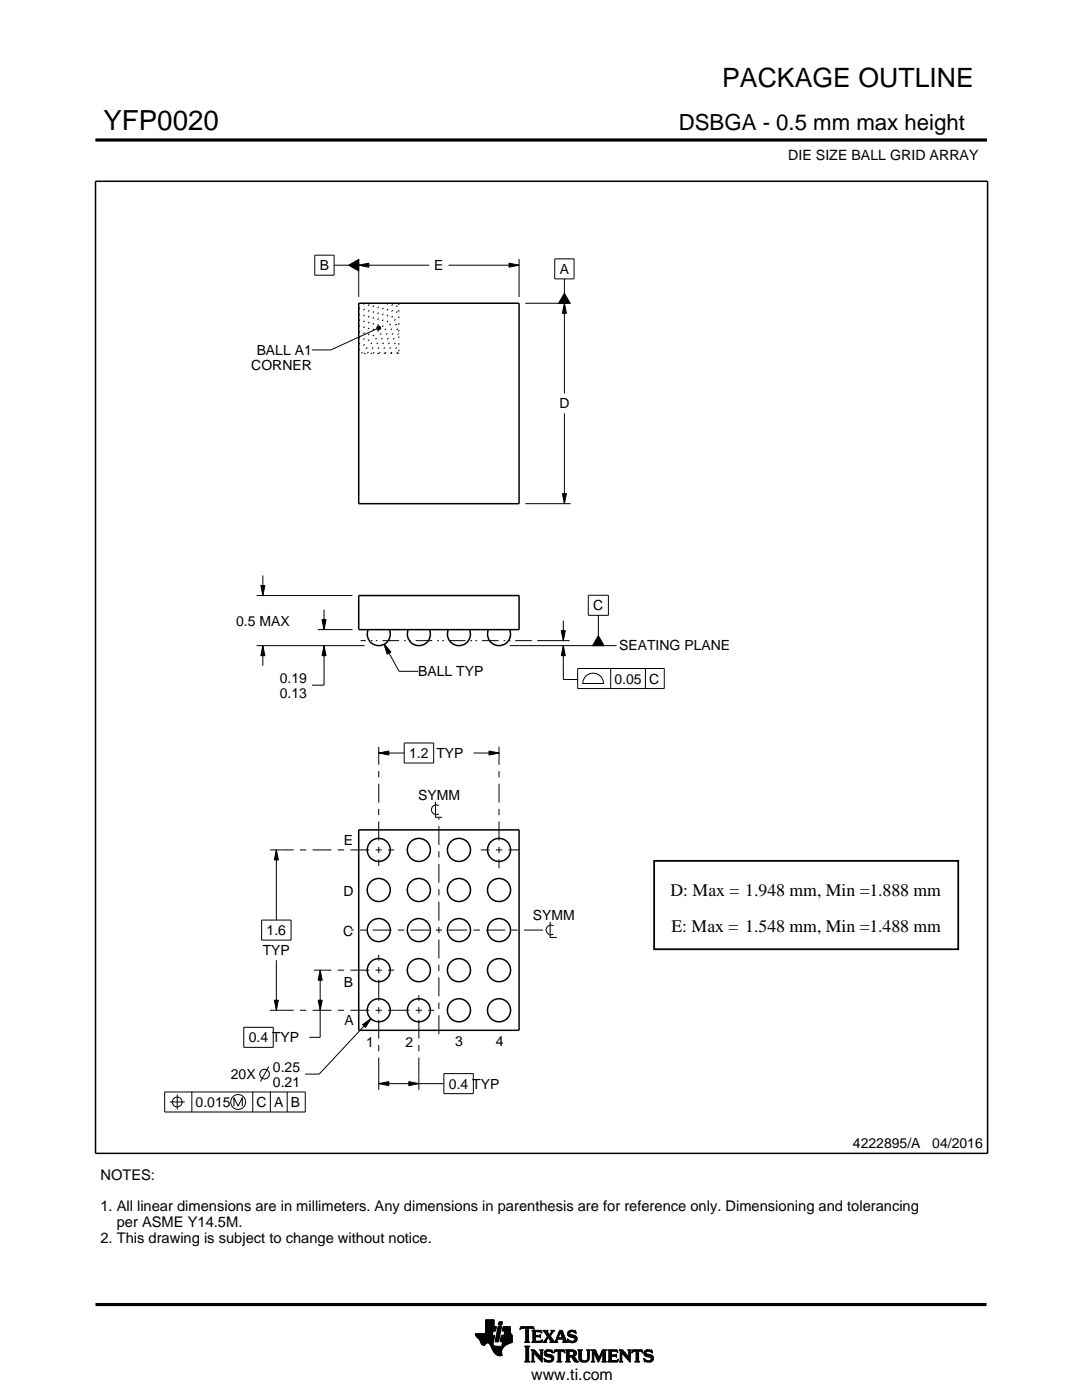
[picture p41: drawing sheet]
<svg xmlns="http://www.w3.org/2000/svg" width="216mm" height="279mm" viewBox="0 0 216 279" stroke-linecap="round" stroke-linejoin="round" font-family="sans-serif">
<defs><g id="words">
<text font-size="5.5" x="20.6" y="26">YFP0020</text>
<text font-size="5.3" x="144.1" y="17.4">PACKAGE OUTLINE</text>
<text font-size="4.4" x="135.4" y="26">DSBGA - 0.5 mm max height</text>
<g font-size="3.5">
<text x="133.8" y="178.9">D: Max = 1.948 mm, Min =1.888 mm</text>
<text x="134" y="185.9">E: Max = 1.548 mm, Min =1.488 mm</text>
</g>
<text font-size="3.2" x="106" y="275.3">www.ti.com</text>
<g font-size="2.9">
<text x="20" y="235.5">NOTES:</text>
<text x="20" y="241.8">1. All linear dimensions are in millimeters. Any dimensions in parenthesis are for reference only. Dimensioning and tolerancing</text>
<text x="23.3" y="244.9">per ASME Y14.5M.</text>
<text x="20" y="248.1">2. This drawing is subject to change without notice.</text>
</g>
<g font-size="2.8">
<text x="157.3" y="32">DIE SIZE BALL GRID ARRAY</text>
<text x="63.8" y="53.9">B</text>
<text x="86.6" y="53.9">E</text>
<text x="111.7" y="54.7">A</text>
<text x="51.2" y="70.8">BALL A1</text>
<text x="50.1" y="73.8">CORNER</text>
<text x="111.6" y="81.5">D</text>
<text x="47.1" y="124.9">0.5 MAX</text>
<text x="118.4" y="121.8">C</text>
<text x="123.5" y="129.7">SEATING PLANE</text>
<text x="55.8" y="136.2">0.19</text>
<text x="83.4" y="135">BALL TYP</text>
<text x="122.6" y="136.4">0.05 C</text>
<text x="55.8" y="139.2">0.13</text>
<text x="81.7" y="151.3">1.2 TYP</text>
<text x="83.4" y="159.6">SYMM</text>
<text x="68.6" y="168.6">E</text>
<text x="68.5" y="178.9">D</text>
<text x="106.3" y="183.6">SYMM</text>
<text x="52.4" y="190.6">TYP</text>
<text x="53.2" y="186.6">1.6</text>
<text x="68.5" y="186.8">C</text>
<text x="68.6" y="196.9">B</text>
<text x="49.6" y="208">0.4 TYP</text>
<text x="68.7" y="204.5">A</text>
<text x="73.1" y="208.9">1</text>
<text x="80.9" y="208.9">2</text>
<text x="90.8" y="208.7">3</text>
<text x="98.9" y="208.8">4</text>
<text x="46.1" y="215.4">20X</text>
<text x="54.5" y="213.9">0.25</text>
<text x="39" y="220.9">0.015</text>
<text x="51.2" y="220.9">C A B</text>
<text x="54.5" y="216.9">0.21</text>
<text x="89.6" y="217.3">0.4 TYP</text>
<text x="170.2" y="229.2">4222895/A</text>
<text x="186" y="229.2">04/2016</text>
</g>
</g></defs>
<g fill="#000">
<path d="M69.6 52.9l2-1.1v2.3zM71.6 52.9l2-.4v.8zM101.6 52.5l2 .4-2 .4zM75.2 65.3l.3-.2h.3l.2 .4-.2 .3h-.3l-.3-.2zM112.6 60.5l.4 2h-.8zM112.6 58.5l1.2 2h-2.3zM52 116.9h.8l-.4 2zM112.2 98.5h.8l-.4 2zM52.4 128.9l.4 2h-.8zM64.3 123.7h.8l-.4 2zM64.7 128.9l.4 2h-.8zM76.7 128.6l1.3 1.5-.7 .4z"/>
<path d="M112 125.9h.8l-.4 2zM112.4 128.9l.4 2h-.8zM119.4 126.9l1.1 2h-2.3zM75.6 150.3l2-.4v.8zM97.6 149.9l2 .4-2 .4zM55.1 169.6l.4 2h-.8zM63.9 193.6l.4 2h-.8zM54.7 199.6h.8l-.4 2zM63.5 199.6h.8l-.4 2zM72.4 204.5l1.6-1.2-1.1 1.7zM75.6 216.3l2-.4v.8zM81.6 215.9l2 .4-2 .4z"/>
</g>
<g fill="none" stroke="#000" stroke-width=".2">
<path d="M19.1 27.9h177.7M196.8 27.7v.5M62.8 50.9h3.9v4h-3.9zM66.7 52.9h2.9M69.6 52.9l2-1.1v2.3zM71.6 52.9l2-.4v.8zM71.6 51.7v7.6M71.6 52.9h14M89.5 52.9h14.1M101.6 52.5l2 .4-2 .4zM103.6 51.7v7.6M110.7 51.7h3.8v4h-3.8z"/>
<path d="M112.6 55.7v2.8M112.6 58.5l1.2 2h-2.3zM75.2 65.6l-9.2 4.2h-3.8M75.2 65.3l.3-.2h.3l.2 .4-.2 .3h-.3l-.3-.2zM104.8 60.5h9.1M112.6 60.5l.4 2h-.8zM112.6 60.5v18M112.2 98.5h.8l-.4 2zM112.6 82.5v18M51.2 118.9h19.1M52 116.9h.8l-.4 2zM52.4 114.9v4"/>
<path d="M104.8 100.5h9.1M117.4 118.8h4v4h-4zM51.2 128.9h21.6M52.4 128.9l.4 2h-.8zM52.4 128.9v4M63.4 125.7h6.9M64.3 123.7h.8l-.4 2zM64.7 128.9l.4 2h-.8zM64.7 121.7v4M64.7 128.9v7.8h-2.4M76.7 128.6l1.3 1.5-.7 .4zM76.7 128.6l2.9 5.4h3.8"/>
<path d="M101.7 128.9h21.3M107.2 127.9h6.4M112 125.9h.8l-.4 2zM112.4 128.9l.4 2h-.8zM112.4 128.9v6.7h2.8M112.4 123.9v4M115.3 133.4h17.3v4h-17.3zM116.7 135.2a2.08 2.08 0 0 1 2.3-.8 2.08 2.08 0 0 1 1.4 2h-4.1l.1-.6zM119.4 122.8v4.1M119.4 126.9l1.1 2h-2.3zM121.9 133.4v4M128.8 133.4v4"/>
<path d="M75.6 150.3l2-.4v.8zM75.6 149v2.4M75.6 150.3h5.1M80.7 148.3h5.8v4h-5.8zM94.5 150.3h5.1M97.6 149.9l2 .4-2 .4zM99.6 149v2.4M53.9 169.6h2.2M55.1 169.6l.4 2h-.8zM55.1 169.6v14M86.9 160v3.1h1.3M87.6 160.8a.98 .98 0 0 0-1.5 .8 .98 .98 0 0 0 1.5 .8"/>
<path d="M52.2 183.6h5.9v4h-5.9zM54.7 199.6h.8l-.4 2zM55.1 191.6v10M62.6 193.6h2.2M63.5 199.6h.8l-.4 2zM63.9 193.6l.4 2h-.8zM63.9 193.6v13.4h-2.2M109.8 184v3.1h1.3M110.4 184.8a.98 .98 0 0 0-1.5 .8 .98 .98 0 0 0 1.5 .8M32.9 217.9h28v4h-28zM33.9 219.9h3M35.4 218.4v3"/>
<path d="M38.3 217.9v4M48.6 205h5.9v4h-5.9zM50.4 217.9v4M53.6 212.9l-1.6 3M53.9 201.6h2.2M53.9 217.9v4M57.3 217.9v4M72.4 204.5l1.6-1.2-1.1 1.7zM74 203.3l-10.3 11.1h-2.8M75.6 216.3l2-.4v.8zM75.6 216.3h13M75.6 214.7v2.8"/>
<path d="M81.6 215.9l2 .4-2 .4zM83.6 214.7v2.8M88.6 214.3h5.9v4h-5.9zM46.7 220.8v-1.7l.8 1.7 .9-1.7v1.7M94.8 266.2h3.5M94.8 266.3h3.5M94.9 266.4h3.3M94.9 266.5h3.8l-.2 1.2M94.9 266.5h3.8M95 266.6h3.7M95 266.7h3.7M95.1 266.8h3.6"/>
<path d="M95.2 266.9h3.4M95.3 267h3.3M95.4 267.1h3.2M95.5 267.2h3.1M95.6 267.3h3M95.7 267.4h2.8M95.7 267.5h2.8M95.7 267.5l.3 .7 .4 .3 .3-.1 .5-.4 .4 .1 .8 1.5M95.8 267.6h2.7M95.8 267.7h2.7M95.9 267.8h2.6M95.9 267.9h2.5"/>
<path d="M95.9 268h2.5M96 268h1.1M96 268.1h1M96.1 268.2h.8M96.1 268.3h.7M96.2 268.4h.6M96.3 268.4h.4M96.9 266.1h1.4M96.9 266h1.4M96.9 265.9h1.4M96.9 265.8h1.5M96.9 265.7h1.5"/>
<path d="M96.9 264.7l2.2 .1-.2 .9h-.5l-.2 .8M96.9 265.6h2M96.9 265.5h2M96.9 265.4h2M96.9 265.3h2.1M96.9 265.2h2.1M96.9 265.1h2.1M96.9 265h2.1M96.9 264.9h2.1M96.9 264.8h2.2M96.9 264.6h1.7M96.9 264.5h1.7"/>
<path d="M96.9 264.4h1.7M96.9 264.3h1.7M96.9 264.2h1.7M96.9 264.1h1.7M96.9 264h1.7M96.9 263.9h1.7M96.9 263.8h1.7M96.9 263.7h1.7M96.9 263.6h1.7M96.9 263.5h1.7M96.9 263.4h1.7M97.5 268h.9"/>
<path d="M97.6 268.1h.8M97.7 268.2h.7M97.7 268.3h.7M97.8 268.4h.6M97.9 268.5h.6M97.9 268.6h.7M98 268.7h1.1M98 268.8h2.6M98 268.8h2.5M98.1 268.9h2.3M98.1 269h2.3M98.1 269.1h2.2"/>
<path d="M98.2 269.2h2.1M98.2 269.2h2M98.2 269.3h2M98.3 269.4h1.9M98.3 269.5h1.8M98.4 269.6h1.7M98.4 269.6l.6 .7 .7 .3 .5-.1-.1-.7M98.4 268v.4l.3 .2 2 .1M98.5 269.7h1.6M98.5 267.7l-.1 .3M98.5 269.8h1.6M98.6 269.9h1.5"/>
<path d="M98.6 264.8v-1.4h-1.7v2.8h-2.1l.2 .5 .7 .8M98.6 270h1.5M98.7 270h1.4M98.8 270.1h1.3M98.8 267.7h.7M98.8 267.6h.7M98.8 267.5h.7M98.9 270.2h1.2M98.9 267.4h.7M98.9 267.3h.7M98.9 267.2h.7M98.9 267.1h.7"/>
<path d="M98.9 267h.7M98.9 270.3h1.3M99 266.9h.6M99 266.9h.7M99 266.8h.7M99 266.7h.7M99 266.6h.7M99 266.5h.7M99.1 270.4h1.1M99.1 266.4h.7M99.1 266.3h.7M99.1 266.2h.7"/>
<path d="M99.1 266.1h.7M99.1 266h.7M99.2 265.9h.7M99.2 265.8h.7M99.2 270.4h1M99.2 265.7h.7M99.2 265.6h.7M99.2 265.5h.7M99.3 265.4h.6M99.3 265.4h.7M99.3 265.3h.7M99.3 265.2h.7"/>
<path d="M99.3 265.1h.7M99.3 265h.7M99.4 270.5h.8M99.4 264.9h.7M99.4 264.8h.7M99.4 264.8h.7l-.6 3h-.7zM99.4 264.5l.2-.7h.7l-.2 .7h-.7M99.5 264.4h.6M99.5 264.3h.7M99.5 264.2h.7M99.5 264.1h.7M99.5 264h.7"/>
<path d="M99.5 263.9h.7M99.6 263.8h.7M99.8 270.6h.1M99.8 267.7h2.4M99.8 267.6h2.4M99.8 267.5h2.4M99.9 267.4h2.3M99.9 267.3h2.3M99.9 267.2h2.3M99.9 267.1h2.3M99.9 267h2.3M99.9 266.9h2.3"/>
<path d="M100 266.9h2.2M100 266.8h2.2M100 266.7h2.2M100 266.6h2.2M100 266.5h2.2M100.1 268.6h.7M100.2 268.5h.7M100.2 268.4h.8M100.2 268.4h.9M100.2 268.3h1M100.2 268.2h1.2M100.2 265.6h1.6"/>
<path d="M100.2 268.1h1.4M100.2 265.5h1.6M100.2 268h1.6M100.3 265.4h1.5M100.3 268h1.7M100.3 267.9h1.9M100.3 265.3h1.5M100.3 267.8h1.9M100.3 265.2h1.5M100.3 265.1h1.5M100.3 265h1.5M100.4 264.9h1.4"/>
<path d="M100.4 264.8h1.4M100.6 266.5l.1-.8h-.5l.2-.9h1.4l.1 1.1 .3 .6v1.4l-1.3 .6M100.6 266.4h1.5M100.6 266.3h1.4M100.6 266.2h1.4M100.6 266.1h1.3M100.7 266h1.2M100.7 265.9h1.2M100.7 265.8h1.1M100.7 265.7h1.1M100.9 268.5l-.6 .6-.2 .7M102.2 266.5h-2.2l-.2 1.1 .5 .2-.2 .9"/>
<path d="M103.7 265.3h.1M103.8 265.2h.2M103.8 265h2.8M103.8 264.9h2.7M103.9 264.8h2.6M104.7 267.8h1M104.7 271.8h1.1M104.7 268.7h1M104.8 267.7h.7M104.8 271.7h.8M104.9 265.2h.6M104.9 268.9h.6"/>
<path d="M104.9 267.6h.6M104.9 267.5l-.2 .3M104.9 267.5h.6M104.9 267.4h.6M104.9 267.3h.6M104.9 267.2h.6M104.9 267.1h.6M104.9 267h.6M104.9 266.8h.6M104.9 266.7h.6M104.9 266.6h.6M104.9 266.5h.6"/>
<path d="M104.9 266.4h.6M104.9 266.3h.6M104.9 266.2h.6M104.9 266.1h.6M104.9 265.9h.6M104.9 265.8h.6M104.9 265.7h.6M104.9 265.6h.6M104.9 265.5h.6M104.9 265.4h.6M104.9 265.3h.6M104.9 271.5h.6"/>
<path d="M104.9 269h.6M104.9 271.4h.6M104.9 271.4v-2.4l-.2-.4h1.1l-.3 .4v2.4M104.9 271.4l-.2 .4h1.1l-.3-.4M104.9 271.3h.6M104.9 271.2h.6M104.9 271.1h.6M104.9 271h.6M104.9 270.9h.6M104.9 270.8h.6M104.9 270.6h.6M104.9 270.5h.6"/>
<path d="M104.9 270.4h.6M104.9 270.3h.6M104.9 270.2h.6M104.9 270.1h.6M104.9 270h.6M104.9 269.9h.6M104.9 269.8h.6M104.9 269.6h.6M104.9 269.5h.6M104.9 269.4h.6M104.9 269.3h.6M104.9 269.2h.6"/>
<path d="M104.9 269.1h.6M105.5 267.5l.2 .3M105.5 267.5v-2.3l.7-.1 .4 .3-.1-.6h-2.6l-.1 .6 .4-.3 .7 .1v2.3M105.7 267.8h-1M105.9 271.8h.8M105.9 269.4h.8M106.1 269.5h.7M106.1 267.8h2M106.1 271.7h.5M106.2 269.6h.7M106.2 271.5h.3M106.2 265.6h1.8"/>
<path d="M106.2 269.8h.8M106.2 271.4h.3M106.2 271.4l-.3 .4h.8l-.2-.4M106.2 271.3h.3M106.2 271.2h.3M106.2 271.1h.3M106.2 271h.3M106.2 270.9h.3M106.2 270.8h.3M106.2 270.6h.3M106.2 270.5h.3M106.2 270.4h.3"/>
<path d="M106.2 270.3h.3M106.2 270.2h.3M106.2 270.1h.3M106.2 270h1M106.2 269.9h.9M106.2 269.8v1.6M106.2 269.8l-.3-.4h.8l1.2 1.4M106.3 267.7h1.8M106.3 265.7h1.8M106.3 267.6h.6M106.3 265.8h.6M106.3 267.5l-.2 .3"/>
<path d="M106.3 267.5h.5M106.3 267.4h.5M106.3 267.3h.5M106.3 267.2h.5M106.3 267.1h.5M106.3 267h.5M106.3 266.8h.5M106.3 266.7h1.6M106.3 266.6h1.6M106.3 266.5h.5M106.3 266.4h.5M106.3 266.3h.5"/>
<path d="M106.3 266.2h.5M106.3 266.1h.5M106.3 265.9h.5M106.4 265.2h.2M106.5 270h.1M106.5 270v1.4M106.5 270l1.6 1.9M106.5 265.3h.1M106.6 270.1h.7M106.7 270.2h.7M106.8 270.3h.7M106.8 265.9l.2-.1h.6l.6 .2-.2-.5h-1.9l.2 .3v1.7"/>
<path d="M106.8 265.9v.6h.8l.3-.2v.7M106.9 270.4h.7M107 270.5h.7M107.1 270.6h.7M107.2 270.8h1M107.3 270.9h.9M107.4 271h.8M107.5 271.1h.7M107.6 271.2h.6M107.6 266.5h.3M107.7 271.3h.5M107.7 269.4h.7"/>
<path d="M107.7 266.8h.2M107.7 267.6h.5M107.8 266.4h.1M107.8 271.4h.4M107.8 267h.1M107.8 265.8h.3M107.8 269.5h.5M107.9 271.5h.3M107.9 269.6h.3M107.9 267l-.3-.2h-.8l.1 .8h.9l.5-.2M107.9 269.8h.3M107.9 270.6h.3"/>
<path d="M107.9 270.5h.3M107.9 270.4h.3M107.9 270.3h.3M107.9 270.2h.3M107.9 270.1h.3M107.9 270h.3M107.9 269.9h.3M107.9 269.8v1M107.9 269.8l-.2-.4h.7l-.2 .4M108 271.7h.2M108 265.9h.1M108 267.5h.2"/>
<path d="M108.1 271.8h.1M108.1 266.1h.1M108.2 267.4h.1M108.2 269.8l-.1 2.1M108.2 267.8h.9M108.3 267.4l-.2 .5-2-.1M108.3 265.6h1M108.5 267.7h.5M108.5 271.1h.1M108.5 265.7h.7M108.5 271.2h.2M108.6 271.3h.2"/>
<path d="M108.6 270.1l.2 .5 1.1 .3 .1 .3-.1 .3h-.5l-.9-.4M108.6 270.1h.4M108.6 270h.4M108.6 270.2h.6M108.6 267.6h.4M108.6 271.4h.4M108.6 269.9h.4M108.6 270.3h1M108.6 265.8h.7M108.6 271.5h.8M108.6 269.8h.5M108.7 271.7h1.5"/>
<path d="M108.7 270.4h1.3M108.7 267.5h.3M108.7 271.8h.1M108.7 265.9h.6M108.7 269.6h1.5M108.8 267.4h.3M108.8 270.5h1.5M108.8 266.1h.6M108.8 269.5h1.4M108.8 267.3h.4M108.9 266.2h.6M108.9 267.2h.4"/>
<path d="M108.9 266.3h.6M108.9 270.6h1.5M109 267.1h.3M109 270l.1 .2 1.2 .3 .2 .6M109 270l.1-.3h.4l.8 .3-.1-.6-.2 .1-.6-.1-.6 .2-.2 .5M109 266.4h1M109.1 271.8h.9M109.1 269.4h.7M109.1 267h.9M109.1 266.5h.8M109.1 267.8h-.9M109.2 266.8h.8"/>
<path d="M109.2 266.6h.6M109.2 266.7h.7M109.2 266.7l-.6 .9-.4 .2M109.3 270.8h1.1M109.5 267.1h.6M109.6 267.2h.6M109.7 271.5h.7M109.7 267.3h.6M109.7 267.8h1.6M109.7 267.8l.2-.2-.5-.7-.4 .8 .1 .1M109.7 266.3h.4M109.7 267.4h.6"/>
<path d="M109.8 270.9h.7M109.8 266.2h.3M109.8 266.6l.9 1.2 1-2.3h.5l.8 2.1 .3 .2M109.8 267.5h.6M109.9 266.1h.3M109.9 269.8h.4M109.9 267.6h.6M109.9 267.7h.7M109.9 271.4h.5M109.9 265.9h.4M110 271h.5M110 265.6h.7"/>
<path d="M110 265.9l-.4 .5-.4-.6 .2-.3h-1.1l.9 1.2M110 265.9l.1-.2-.2-.2h.8l-.9 1.1M110 271.3h.5M110 265.8h.4M110 271.1h.5M110 271.2h.5M110.1 269.4h.1M110.1 265.7h.4M110.1 269.9h.2M110.2 270h.1M110.5 270h.1M110.5 269.9h.2"/>
<path d="M110.5 271.1l-.2 .5-.8 .3-.6-.2-.2 .1-.2-.7M110.5 269.8h.3M110.6 269.6h2.1M110.6 269.5h2M110.6 269.4h2M110.7 267.7h.5M110.8 267.6h.4M110.9 267.5h.3M110.9 267.4h.3M111 267.3h.3M111 267.2h1.8M111 267.1h1.8"/>
<path d="M111.1 267h.3M111.1 271.8h1M111.1 266.8h.4M111.2 266.7h.3M111.2 267.5l.1-.2h1l.1 .2M111.2 267.5v.3h.1M111.2 266.6h.3M111.3 266.5h.3M111.3 271.7h.6M111.3 266.4h.3M111.3 271.5h.6M111.3 267.8h-1.6"/>
<path d="M111.3 269.8h.6M111.4 266.3h.3M111.4 271.4h.5M111.4 271.4l-.1-1.7h-.4l-.4 .4 .2-.7h1.9l.1 .7-.3-.4h-.5v1.7M111.4 270.1h.5M111.4 270h.5M111.4 269.9h.5M111.4 270.5h.5M111.4 270.4h.5M111.4 270.3h.5M111.4 270.2h.5M111.4 271.1h.5"/>
<path d="M111.4 271h.5M111.4 270.9h.5M111.4 270.8h.5M111.4 270.6h.5M111.4 271.4l-.3 .4h1l-.2-.4M111.4 271.3h.5M111.4 271.2h.5M111.4 266.2h.3M111.4 266.1h.4M111.5 265.9h.9M111.5 265.8h.8M111.6 265.7h.7"/>
<path d="M111.6 265.6h.6M111.8 265.9l.4 1.1h-.8zM111.9 266.1h.5M111.9 266.2h.5M111.9 266.3h.6M112 266.4h.5M112 266.5h.6M112.1 266.6h.5M112.1 266.7h.6M112.1 266.8h.6M112.2 267h.5M112.2 267.8h1.1"/>
<path d="M112.3 267.3h.6M112.3 267.4h.6M112.4 267.5h.6M112.4 267.5v.3h-.2M112.4 269.8h.3M112.4 267.6h.6M112.4 267.7h.7M112.6 269.9h.1M112.6 270h.2M112.8 271.8h1M112.8 269.4h1.6M113 269.5h1.7"/>
<path d="M113 271.7h.7M113 269.6h1.9M113 271.5h.6M113 269.8h.6M113 271.4h.6M113 271.4l-.2 .4h1l-.2-.4M113 271.3h.6M113 271.2h.6M113 271.1h.6M113 271h.6M113 270.9h.6M113 270.8h1.5"/>
<path d="M113 270.6h1.6M113 270.5h1.8M113 270.4h.6M113 270.3h.6M113 270.2h.6M113 270.1h.6M113 270h.6M113 269.9h.6M113 269.8v1.6M113 269.8l-.2-.4h1.5l.6 .2 .1 .5M113.2 267.3h.2M113.2 267.4h.3"/>
<path d="M113.2 266.2l.3 .5 1 .3 .2 .3M113.2 266.2h.5M113.2 266.3h.6M113.2 266.1h.5M113.3 267.5h.3M113.3 267.8h-1.1M113.3 266.4h.9M113.3 265.9h.4M113.3 267.6h.6M113.3 266.5h1.3M113.3 267.7h1.6M113.3 265.8h.5"/>
<path d="M113.3 267.8h.2M113.4 266.6h1.5M113.4 265.7h1.5M113.5 266.7h1.5M113.5 265.6h1.4M113.6 269.9l.1-.2h.5l.3 .4M113.6 269.9v.6M113.7 267.8h1.1M113.8 266.8h1.3M113.8 265.5h.6M114 268h.4M114.1 270.9h.6"/>
<path d="M114.2 271h.6M114.2 271.1h.7M114.3 271.2h.6M114.3 267h.8M114.3 269.8h.7M114.3 270.4h.6M114.4 271.3h.6M114.4 271.3l.4 .5h.7M114.4 271.3l-.3-.4-.5-.1v.6M114.4 270.7h.1M114.4 270.7l1.1 1.1M114.4 271.4h.7"/>
<path d="M114.4 269.9h.6M114.4 270.3h.6M114.5 267.6h.5M114.5 270.2h.5M114.5 270h.5M114.5 265.8h.4M114.5 270.1h.5M114.5 270.1l-.2 .3-.3 .1M114.5 271.5h.7M114.6 271.7h.7M114.6 267.1h.6M114.6 267.5h.5"/>
<path d="M114.7 267.2h.5M114.7 267.4h.5M114.7 265.9h.3M114.7 267.3h.5M114.7 271.8h.8M114.8 266.1h.2M114.9 266.2h.1M114.9 266.2l-.1-.7-.2 .1-.5-.1-.6 .2-.3 .5M114.9 266.2l-.7-.4h-.4l-.1 .2 .1 .3 1.1 .4 .3 .5M115 270.1l-.1 .4-.5 .2M115.2 267.2l-.3 .6-.7 .2-.6-.2-.2 .1-.2-.7 .9 .5 .4-.1 .2-.3M115.3 269.4h.9"/>
<path d="M115.4 269.5h.7M115.5 269.6h.5M115.5 269.8h.5M115.5 269.8v1.4l.4 .5 .6 .2 .7-.1 .3-.3 .1-.5M115.5 271h.5M115.5 270.9h.5M115.5 270.8h.5M115.5 270.6h.5M115.5 270.5h.5M115.5 270.4h.5M115.5 270.3h.5M115.5 270.2h.5"/>
<path d="M115.5 270.1h.5M115.5 270h.5M115.5 269.9h.5M115.5 269.8l-.2-.4h.9l-.2 .4M115.5 271.1h.5M115.5 271.2h.5M115.5 271.3h.6M115.6 271.4h.6M115.7 271.5h.8M115.8 271.7h1.5M116 269.8v1.2M116 271l.2 .4 .5 .2 .4-.2 .2-.4"/>
<path d="M116 271.8h1.1M116.8 271.5h.6M117 269.4h.8M117.1 271.4h.4M117.2 269.5h.5M117.2 271.3h.4M117.2 269.6h.4M117.2 271.2h.4M117.2 271.1h.4M117.3 269.8h.3M117.3 271h.3M117.3 270.9h.3"/>
<path d="M117.3 270.8h.3M117.3 270.6h.3M117.3 270.5h.3M117.3 270.4h.3M117.3 270.3h.3M117.3 270.2h.3M117.3 270.1h.3M117.3 270h.3M117.3 269.9h.3M117.6 269.8l.2-.4h-.8l.2 .3 .1 1.3M117.6 269.8v1.2M118 271.8h.7"/>
<path d="M118 269.4h.8M118.1 269.5h.8M118.1 271.7h.5M118.2 269.6h.7M118.2 271.5h.3M118.2 269.8h.8M118.2 271.4h.3M118.2 269.8l-.2-.4h.8l.7 1.6 .7-1.6h.9l-.3 .4M118.2 271.4l-.2 .4h.7l-.2-.4M118.2 271.3h.3M118.2 271.2h.3M118.2 271.1h.3"/>
<path d="M118.2 271h.3M118.2 270.9h.3M118.2 270.8h.3M118.2 270.6h.3M118.2 270.5h.3M118.2 270.4h.3M118.2 270.3h.3M118.2 270.2h.3M118.2 270.1h.3M118.2 270h.9M118.2 269.9h.8M118.2 269.8v1.6"/>
<path d="M118.6 270.1h.5M118.6 270.2h.6M118.7 270.3h.5M118.7 270.4h.6M118.8 270.5h.5M118.8 270.6h.6M118.9 270.8h.5M118.9 270.9h.6M119 271h.8M119 271.1h.8M119.1 271.2h.6M119.1 271.3h.6"/>
<path d="M119.2 271.4h.4M119.2 271.5h.4M119.3 271.7h.2M119.3 271.8h.2M119.6 270.9h.3M119.6 270.8h.3M119.7 270.6h.3M119.7 270.5h.3M119.8 270.4h.3M119.8 270.3h.3M119.9 270.2h.3M119.9 270.1h.3"/>
<path d="M120 270h.8M120 269.9h.8M120 269.8h.8M120.1 271.8h1M120.1 269.6h.7M120.1 269.5h.8M120.2 269.4h.9M120.2 271.7h.7M120.3 271.5h.5M120.3 271.4h.5M120.3 271.4l-.2 .4h1l-.3-.4M120.3 271.4v-1.5l-.9 2-.9-2v1.5"/>
<path d="M120.3 271.3h.5M120.3 271.2h.5M120.3 271.1h.5M120.3 271h.5M120.3 270.9h.5M120.3 270.8h.5M120.3 270.6h.5M120.3 270.5h.5M120.3 270.4h.5M120.3 270.3h.5M120.3 270.2h.5M120.3 270.1h.5"/>
<path d="M120.8 269.8v1.6M121.2 271.8h2M121.2 269.4h1.9M121.4 269.5h1.8M121.4 271.7h1.9M121.5 269.6h1.7M121.5 271.5h1.8M121.5 269.8h.5M121.5 271.4h.5M121.5 269.8l-.3-.4h1.9l.2 .6M121.5 269.9h.5M121.5 269.8v1.6"/>
<path d="M121.5 270.3h.5M121.5 270.2h.5M121.5 270.1h.5M121.5 270h.5M121.5 270.9h.5M121.5 270.8h.5M121.5 270.6h1.5M121.5 270.5h1.5M121.5 270.4h1.5M121.5 271.3h.5M121.5 271.2h.5M121.5 271.1h.5"/>
<path d="M121.5 271h.5M122.6 270.4l.4-.2v.7l-.2-.2h-.8v.7l.2 .1M122.9 270.8h.1M122.9 270.3h.1M123 269.8h.3M123.1 271.4h.3M123.2 269.9h.1M123.3 270h.1M123.3 270l-.4-.3h-.8l-.1 .7M123.3 271.3h.1M123.4 271.2h.1M123.4 271.2l-.2 .6h-2l.3-.4"/>
<path d="M123.4 271.2l-.3 .3h-.4M123.5 271.8h.8M123.5 269.4h.7M123.6 269.5h.7M123.7 271.7h.5M123.7 269.6h.7M123.7 271.5h.4M123.7 269.8h.8M123.7 271.4h.4M123.7 269.8l-.2-.4h.7l1.2 1.4 .1-1M123.7 271.4l-.2 .4h.8l-.2-.4M123.7 271.3h.4"/>
<path d="M123.7 271.2h.4M123.7 271.1h.4M123.7 271h.4M123.7 270.9h.4M123.7 270.8h.4M123.7 270.6h.4M123.7 270.5h.4M123.7 270.4h.4M123.7 270.3h.4M123.7 270.2h.4M123.7 270.1h.4M123.7 270h1"/>
<path d="M123.7 269.9h.9M123.7 269.8v1.6M124.1 270v1.4M124.1 270h.1M124.2 270.1h.6M124.2 270.2h.7M124.3 270.3h.7M124.4 270.4h.7M124.5 270.5h.7M124.6 270.6h.7M124.7 270.8h1.1M124.8 270.9h1"/>
<path d="M124.9 271h.9M125 271.1h.8M125.1 271.2h.7M125.2 271.3h.6M125.2 269.4h.8M125.3 271.4h.5M125.4 269.5h.5M125.4 271.5h.4M125.4 269.6h.4M125.5 269.8h.3M125.5 269.8l-.3-.4h.8l-.2 .4M125.5 269.9h.3"/>
<path d="M125.5 270.2h.3M125.5 270.1h.3M125.5 270h.3M125.5 270.4h.3M125.5 270.3h.3M125.5 270.6h.3M125.5 270.5h.3M125.5 271.7h.3M125.6 271.8h.2M125.8 269.8v2.1l-1.7-1.9M126 270h.1M126.1 269.9h.1"/>
<path d="M126.1 269.8h.3M126.1 269.6h2.1M126.2 269.5h2M126.2 269.4h2M126.6 271.8h1.1M126.9 271.7h.6M126.9 271.5h.5M126.9 269.8h.5M126.9 271.4h.5M126.9 271.4v-1.7h-.5l-.3 .4 .1-.7h1.9l.2 .7-.4-.4h-.5v1.7M126.9 270.1h.5M126.9 270h.5"/>
<path d="M126.9 269.9h.5M126.9 270.5h.5M126.9 270.4h.5M126.9 270.3h.5M126.9 270.2h.5M126.9 271.1h.5M126.9 271h.5M126.9 270.9h.5M126.9 270.8h.5M126.9 270.6h.5M126.9 271.4l-.3 .4h1.1l-.3-.4M126.9 271.3h.5"/>
<path d="M126.9 271.2h.5M128 269.8h.3M128.1 269.9h.2M128.2 270h.1M128.4 271.1h.1M128.4 271.2h.2M128.5 271.3h.2M128.5 270.1l.1 .4 .5 .3M128.5 270.1h.4M128.5 270h.4M128.5 270.2h.6M128.5 271.4h.4"/>
<path d="M128.5 269.9h.4M128.5 270.3h1M128.5 271.5h.8M128.5 269.8h.5M128.6 271.7h1.5M128.6 270.4h1.3M128.6 271.8h.1M128.6 269.6h1.5M128.7 270.5h1.5M128.7 269.5h1.4M128.8 270.6h1.5M128.9 270l.1 .2 1.2 .3 .2 .6"/>
<path d="M128.9 270l.1-.3h.4l.8 .3-.1-.6-.2 .1-.6-.1-.6 .2-.2 .5M128.9 271.8h1M129 269.4h.7M129.1 270.8l.7 .2 .1 .4-.7 .1-.8-.4M129.2 270.8h1.1M129.6 271.5h.7M129.6 270.9h.8M129.8 269.8h.4M129.8 271.4h.5M129.9 271h.5M129.9 271.3h.5M129.9 271.1h.5"/>
<path d="M129.9 271.2h.5M129.9 269.4h.2M130 269.9h.2M130.1 270h.1M130.4 271.1l-.3 .5-.7 .3-.6-.2-.2 .1-.2-.7"/>
<circle cx="35.4" cy="219.9" r=".99"/>
<circle cx="47.5" cy="219.9" r="1.49"/>
<circle cx="52.8" cy="214.4" r=".98"/>
</g>
<g fill="none" stroke="#000" stroke-width=".3">
<path d="M19.1 36.2h178v194h-178zM71.6 60.5h32v40h-32zM71.6 118.9h32v6.8h-32zM73.5 125.7a2.3 2.3 0 0 0 2.1 3.2 2.3 2.3 0 0 0 2.1-3.2M81.5 125.7a2.3 2.3 0 0 0 2.1 3.2 2.3 2.3 0 0 0 2.1-3.2M89.5 125.7a2.3 2.3 0 0 0 2.1 3.2 2.3 2.3 0 0 0 2.1-3.2M97.5 125.7a2.3 2.3 0 0 0 2.1 3.2 2.3 2.3 0 0 0 2.1-3.2M71.6 165.6h32v40h-32z"/>
<circle cx="75.6" cy="169.6" r="2.3"/>
<circle cx="75.6" cy="177.6" r="2.3"/>
<circle cx="83.6" cy="169.6" r="2.3"/>
<circle cx="83.6" cy="177.6" r="2.3"/>
<circle cx="91.6" cy="177.6" r="2.3"/>
<circle cx="91.6" cy="169.6" r="2.3"/>
<circle cx="99.6" cy="177.6" r="2.3"/>
<circle cx="99.6" cy="169.6" r="2.3"/>
<circle cx="75.6" cy="185.6" r="2.3"/>
<circle cx="75.6" cy="193.6" r="2.3"/>
<circle cx="83.6" cy="193.6" r="2.3"/>
<circle cx="83.6" cy="185.6" r="2.3"/>
<circle cx="91.6" cy="193.6" r="2.3"/>
<circle cx="91.6" cy="185.6" r="2.3"/>
<circle cx="99.6" cy="193.6" r="2.3"/>
<circle cx="99.6" cy="185.6" r="2.3"/>
<circle cx="75.6" cy="201.6" r="2.3"/>
<circle cx="83.6" cy="201.6" r="2.3"/>
<circle cx="91.6" cy="201.6" r="2.3"/>
<circle cx="99.6" cy="201.6" r="2.3"/>
</g>
<path d="M19 27.9h177.8M19 260.3h177.8" fill="none" stroke="#000" stroke-width=".63" stroke-linecap="butt"/>
<g fill="none" stroke="#000" stroke-width=".2" stroke-dasharray=".3 1" stroke-linecap="butt">
<path d="M71.6 61.7l1.1-1.2M71.6 62.9l2.3-2.4M71.6 64l3.5-3.5M71.6 65.2l4.7-4.7M71.6 66.4l5.8-5.9M71.6 67.5l7-7M71.6 68.7l8-8M71.6 69.9l8-8M72.1 70.5l7.5-7.4M73.3 70.5l6.3-6.3M74.5 70.5l5.1-5.1M75.6 70.5l4-3.9"/>
<path d="M76.8 70.5l2.8-2.8M78 70.5l1.6-1.6M79.1 70.5l.5-.4M79.6 60.5v10M79.6 70.5h-8"/>
</g>
<path d="M106.1 127.9h-34.2" fill="none" stroke="#000" stroke-width=".2" stroke-dasharray="3.3 1 .3 .7 .3 1" stroke-linecap="butt"/>
<g fill="none" stroke="#000" stroke-width=".2" stroke-dasharray="1.3 1.3 3.8 1.3" stroke-dashoffset=".6" stroke-linecap="butt">
<path d="M75.6 169.6v3.2M75.6 169.6v-18.2M75.6 169.6h-19.5M75.6 169.6h3.1M99.6 169.6v3.7M99.6 169.6v-18.2M99.6 169.6h-3.7M99.6 169.6h3.9M75.6 193.6v5M75.6 193.6v-3M75.6 193.6h-10.8M75.6 193.6h3"/>
<path d="M87.6 185.6v21.1M87.6 185.6v-22.4M87.6 185.6h-17.5M87.6 185.6h21M75.6 201.6h-19.5M75.6 201.6h3.5M75.6 201.6v13.1M75.6 201.6v-3M83.6 201.6h-4.5M83.6 201.6h3.1M83.6 201.6v13.1M83.6 201.6v-3"/>
</g>
<path d="M130.5 171.8h60.7v17.6h-60.7z" fill="none" stroke="#000" stroke-width=".35"/>
<use href="#words"/>
</svg>
